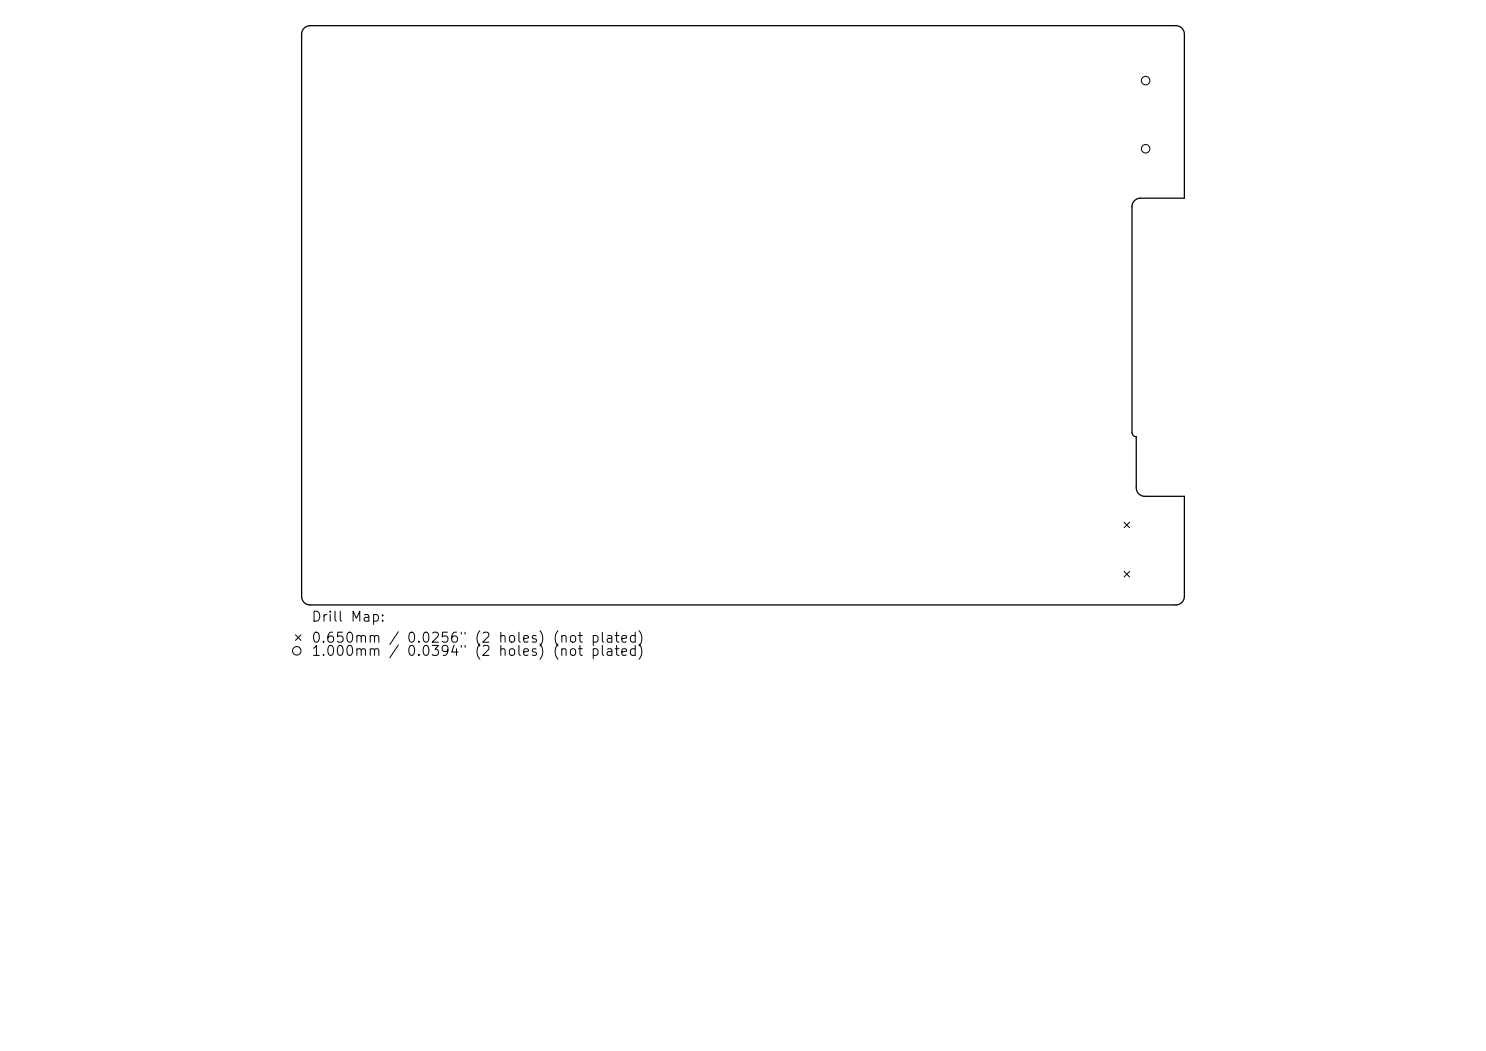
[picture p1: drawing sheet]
<svg xmlns="http://www.w3.org/2000/svg" width="297mm" height="210mm" viewBox="0 0 297 210" stroke-linecap="round" stroke-linejoin="round" font-family="sans-serif">
<defs><g id="words">
<g font-size="2">
<text x="62.1" y="124.7">Drill Map:</text>
<text x="62.1" y="128.9">0.650mm / 0.0256&quot; (2 holes) (not plated)</text>
<text x="62.1" y="131.6">1.000mm / 0.0394&quot; (2 holes) (not plated)</text>
</g>
</g></defs>
<path d="M60.8 5.6l.6-.4 .6-.1h173a1.7 1.7 0 0 1 1.7 1.7v32.8h-8.7a1.7 1.7 0 0 0-1.8 1.7v45.1a.85 .85 0 0 0 .9 .9v10.2a1.7 1.7 0 0 0 1.7 1.7h7.9v20a1.7 1.7 0 0 1-1.7 1.7h-173a1.7 1.7 0 0 1-1.7-1.7v-112.4l.1-.6z" fill="none" stroke="#000" stroke-width=".26"/>
<g fill="none" stroke="#000" stroke-width=".2">
<path d="M224.7 104.3l1.1 1.1M224.7 114.2l1.1 1.1M225.8 104.3l-1.1 1.1M225.8 114.2l-1.1 1.1M59.1 126.9l1.1 1.1M60.2 126.9l-1.1 1.1"/>
<circle cx="229" cy="16.1" r=".85"/>
<circle cx="229" cy="29.7" r=".85"/>
<circle cx="59.3" cy="130" r=".85"/>
</g>
<use href="#words"/>
</svg>
